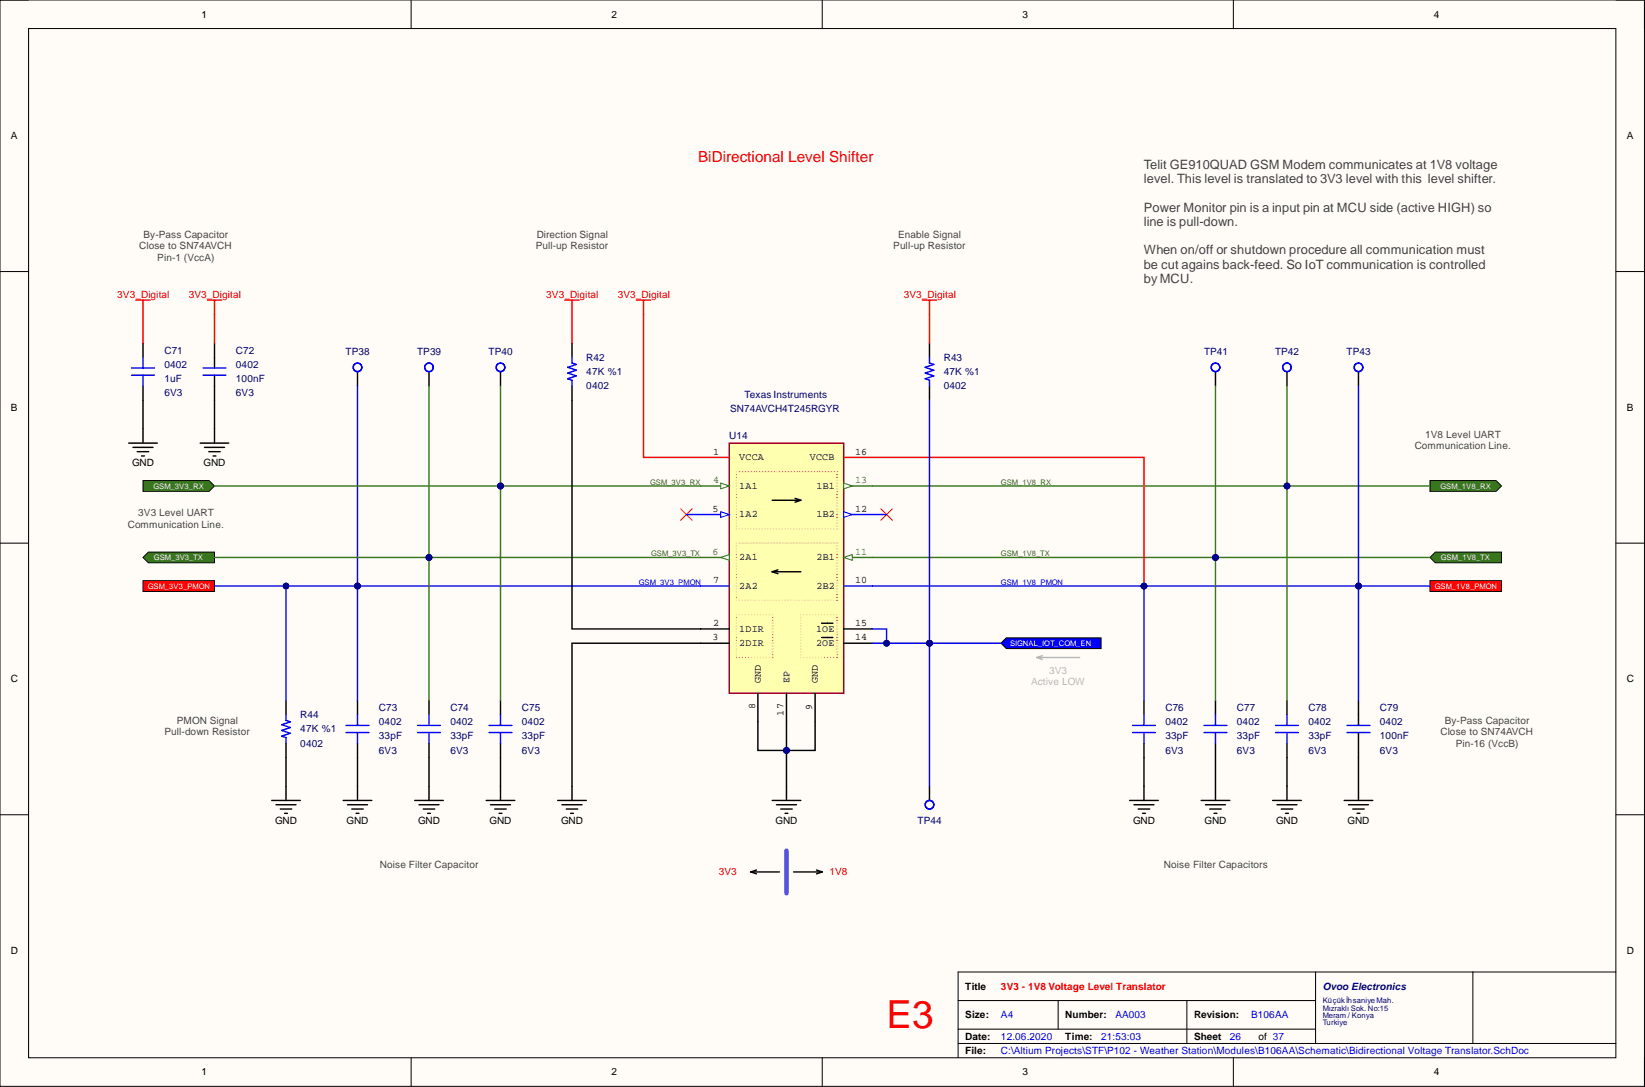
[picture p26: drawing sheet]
<svg xmlns="http://www.w3.org/2000/svg" width="292mm" height="193mm" viewBox="0 0 292 193" stroke-linecap="round" stroke-linejoin="round" font-family="sans-serif">
<defs><g id="words">
<text font-size="6.9" fill="#f00" x="157.4" y="182.5">E3</text>
<text font-size="2.7" fill="#f00" x="124" y="28.8">BiDirectional Level Shifter</text>
<g font-size="2.3" fill="#434343">
<text x="203.1" y="29.9">Telit GE910QUAD GSM Modem communicates at 1V8 voltage</text>
<text x="203.1" y="32.5">level. This level is translated to 3V3 level with this level shifter.</text>
<text x="203.1" y="37.6">Power Monitor pin is a input pin at MCU side (active HIGH) so</text>
<text x="203.1" y="40.1">line is pull-down.</text>
<text x="203.1" y="45.2">When on/off or shutdown procedure all communication must</text>
<text x="203.1" y="47.7">be cut agains back-feed. So IoT communication is controlled</text>
<text x="203.1" y="50.2">byMCU.</text>
</g>
<g font-size="1.8">
<text x="35.8" y="3.1">1</text>
<text x="108.6" y="3.1">2</text>
<text x="181.6" y="3.1">3</text>
<text x="254.6" y="3.1">4</text>
<text x="1.9" y="24.7">A</text>
<text x="288.9" y="24.7">A</text>
<text x="1.9" y="72.9">B</text>
<text x="288.9" y="72.9">B</text>
<text x="23.4" y="82.8">GND</text>
<text x="36.1" y="82.8">GND</text>
<text x="126.6" y="80.7">1</text>
<text x="131.3" y="81.7">VCCA</text>
<text x="143.8" y="81.7">VCCB</text>
<text x="151.8" y="80.7">16</text>
<text x="131.3" y="86.8">1A1</text>
<text x="145" y="86.8">1B1</text>
<text x="126.5" y="90.8">5</text>
<text x="131.3" y="91.9">1A2</text>
<text x="145" y="91.9">1B2</text>
<text x="151.8" y="90.8">12</text>
<text x="131.3" y="99.5">2A1</text>
<text x="145" y="99.5">2B1</text>
<text x="126.6" y="103.5">7</text>
<text x="131.3" y="104.5">2A2</text>
<text x="145" y="104.5">2B2</text>
<text x="151.8" y="103.5">10</text>
<text x="126.5" y="113.7">3</text>
<text x="126.6" y="111.1">2</text>
<text x="131.3" y="112.2">1DIR</text>
<text x="144.9" y="112.2">1OE</text>
<text x="151.8" y="113.7">14</text>
<text x="151.8" y="111.1">15</text>
<text x="131.3" y="114.7">2DIR</text>
<text x="144.9" y="114.7">2OE</text>
<text x="1.9" y="121.1">C</text>
<text x="134.1" y="125.9" transform="rotate(-90 134.1 125.9)">8</text>
<text x="135.1" y="121.3" transform="rotate(-90 135.1 121.3)">GND</text>
<text x="140.2" y="121.3" transform="rotate(-90 140.2 121.3)">EP</text>
<text x="145.2" y="121.3" transform="rotate(-90 145.2 121.3)">GND</text>
<text x="288.9" y="121.1">C</text>
<text x="139.1" y="127" transform="rotate(-90 139.1 127)">17</text>
<text x="144.2" y="126" transform="rotate(-90 144.2 126)">9</text>
<text x="48.8" y="146.2">GND</text>
<text x="61.5" y="146.2">GND</text>
<text x="74.2" y="146.2">GND</text>
<text x="86.9" y="146.2">GND</text>
<text x="99.6" y="146.2">GND</text>
<text x="137.7" y="146.2">GND</text>
<text x="201.2" y="146.2">GND</text>
<text x="213.9" y="146.2">GND</text>
<text x="226.6" y="146.2">GND</text>
<text x="239.3" y="146.2">GND</text>
<text x="1.9" y="169.3">D</text>
<text x="288.9" y="169.3">D</text>
<text x="171.4" y="175.7">Title</text>
<text x="171.4" y="180.8">Size:</text>
<text x="171.4" y="184.6">Date:</text>
<text x="189.2" y="180.8">Number:</text>
<text x="189.2" y="184.6">Time:</text>
<text x="212" y="180.8">Revision:</text>
<text x="212" y="184.6">Sheet</text>
<text x="223.4" y="184.6">of 37</text>
<text x="35.8" y="190.9">1</text>
<text x="108.6" y="190.9">2</text>
<text x="171.4" y="187.1">File:</text>
<text x="181.6" y="190.9">3</text>
<text x="254.6" y="190.9">4</text>
</g>
<g font-size="1.8" fill="#434343">
<text x="24.7" y="44.2">Close to SN74AVCH</text>
<text x="25.5" y="42.2">By-Pass Capacitor</text>
<text x="27.9" y="46.3">Pin-1 (VccA)</text>
<text x="95.1" y="44.2">Pull-up Resistor</text>
<text x="95.3" y="42.2">Direction Signal</text>
<text x="158.6" y="44.2">Pull-up Resistor</text>
<text x="159.5" y="42.2">Enable Signal</text>
<text x="253.1" y="77.7">1V8 Level UART</text>
<text x="251.2" y="79.8">Communication Line.</text>
<text x="22.7" y="93.7">Communication Line.</text>
<text x="24.5" y="91.7">3V3 Level UART</text>
<text x="29.2" y="130.5">Pull-down Resistor</text>
<text x="31.4" y="128.5">PMON Signal</text>
<text x="255.8" y="130.5">Close to SN74AVCH</text>
<text x="256.5" y="128.5">By-Pass Capacitor</text>
<text x="258.5" y="132.5">Pin-16 (VccB)</text>
<text x="67.5" y="154.1">Noise Filter Capacitor</text>
<text x="206.7" y="154.1">Noise Filter Capacitors</text>
</g>
<g font-size="1.8" fill="#f00">
<text x="20.8" y="52.9">3V3_Digital</text>
<text x="33.5" y="52.9">3V3_Digital</text>
<text x="97" y="52.9">3V3_Digital</text>
<text x="109.7" y="52.9">3V3_Digital</text>
<text x="160.5" y="52.9">3V3_Digital</text>
<text x="127.6" y="155.4">3V3</text>
<text x="147.3" y="155.4">1V8</text>
<text x="177.7" y="175.7">3V3 - 1V8 Voltage Level Translator</text>
</g>
<g font-size="1.8" fill="#000080">
<text x="29.2" y="65.3">0402</text>
<text x="29.2" y="62.8">C71</text>
<text x="41.9" y="65.3">0402</text>
<text x="41.9" y="62.8">C72</text>
<text x="61.4" y="63">TP38</text>
<text x="74.1" y="63">TP39</text>
<text x="86.8" y="63">TP40</text>
<text x="104.1" y="64">R42</text>
<text x="167.6" y="64">R43</text>
<text x="213.8" y="63">TP41</text>
<text x="226.4" y="63">TP42</text>
<text x="239.1" y="63">TP43</text>
<text x="29.2" y="67.8">1uF</text>
<text x="29.2" y="70.4">6V3</text>
<text x="41.9" y="67.8">100nF</text>
<text x="41.9" y="70.4">6V3</text>
<text x="104.1" y="66.6">47K %1</text>
<text x="104.1" y="69.1">0402</text>
<text x="132.2" y="70.6">Texas Instruments</text>
<text x="167.6" y="66.6">47K %1</text>
<text x="167.6" y="69.1">0402</text>
<text x="129.5" y="78">U14</text>
<text x="129.7" y="73.2">SN74AVCH4T245RGYR</text>
<text x="53.3" y="130">47K %1</text>
<text x="53.3" y="127.5">R44</text>
<text x="67.3" y="128.7">0402</text>
<text x="67.3" y="131.3">33pF</text>
<text x="67.3" y="126.2">C73</text>
<text x="80" y="128.7">0402</text>
<text x="80" y="131.3">33pF</text>
<text x="80" y="126.2">C74</text>
<text x="92.7" y="128.7">0402</text>
<text x="92.7" y="131.3">33pF</text>
<text x="92.7" y="126.2">C75</text>
<text x="206.9" y="128.7">0402</text>
<text x="206.9" y="131.3">33pF</text>
<text x="206.9" y="126.2">C76</text>
<text x="219.6" y="128.7">0402</text>
<text x="219.6" y="131.3">33pF</text>
<text x="219.6" y="126.2">C77</text>
<text x="232.3" y="128.7">0402</text>
<text x="232.3" y="131.3">33pF</text>
<text x="232.3" y="126.2">C78</text>
<text x="245" y="128.7">0402</text>
<text x="245" y="131.3">100nF</text>
<text x="245" y="126.2">C79</text>
<text x="53.3" y="132.5">0402</text>
<text x="67.3" y="133.8">6V3</text>
<text x="80" y="133.8">6V3</text>
<text x="92.7" y="133.8">6V3</text>
<text x="206.9" y="133.8">6V3</text>
<text x="219.6" y="133.8">6V3</text>
<text x="232.3" y="133.8">6V3</text>
<text x="245" y="133.8">6V3</text>
<text x="162.9" y="146.2">TP44</text>
<text x="234.9" y="175.7">Ovoo Electronics</text>
</g>
<g font-size="1.8" fill="#38761d">
<text x="126.6" y="85.8">4</text>
<text x="151.8" y="85.8">13</text>
<text x="126.5" y="98.5">6</text>
<text x="151.8" y="98.5">11</text>
</g>
<g font-size="1.8" fill="#b7b7b7">
<text x="186.3" y="119.6">3V3</text>
<text x="183.1" y="121.6">Active LOW</text>
</g>
<g font-size="1.8" fill="#00f">
<text x="177.7" y="184.6">12.06.2020</text>
<text x="177.7" y="180.8">A4</text>
<text x="195.5" y="184.6">21:53:03</text>
<text x="198.1" y="180.8">AA003</text>
<text x="218.4" y="184.6">26</text>
<text x="222.2" y="180.8">B106AA</text>
<text x="177.7" y="187.1">C:\Altium Projects\STF\P102 - Weather Station\Modules\B106AA\Schematic\Bidirectional Voltage Translator.SchDoc</text>
</g>
<g font-size="1.4" fill="#fff">
<text x="27.3" y="86.8">GSM_3V3_RX</text>
<text x="255.8" y="86.8">GSM_1V8_RX</text>
<text x="27.3" y="99.5">GSM_3V3_TX</text>
<text x="255.9" y="99.5">GSM_1V8_TX</text>
<text x="26.2" y="104.5">GSM_3V3_PMON</text>
<text x="254.8" y="104.5">GSM_1V8_PMON</text>
<text x="179.4" y="114.7">SIGNAL_IOT_COM_EN</text>
</g>
<g font-size="1.4" fill="#38761d">
<text x="115.4" y="86">GSM_3V3_RX</text>
<text x="177.7" y="86">GSM_1V8_RX</text>
<text x="115.6" y="98.7">GSM_3V3_TX</text>
<text x="177.7" y="98.7">GSM_1V8_TX</text>
</g>
<g font-size="1.4" fill="#00f">
<text x="113.4" y="103.8">GSM_3V3_PMON</text>
<text x="177.7" y="103.8">GSM_1V8_PMON</text>
</g>
<g font-size="1.4" fill="#000080">
<text x="234.9" y="178.1">Küçükİhsaniye Mah.</text>
<text x="234.9" y="179.4">Mızraklı Sok. No:15</text>
<text x="234.9" y="180.7">Meram / Konya</text>
<text x="234.9" y="181.9">Turkiye</text>
</g>
</g></defs>
<path d="M0 0h292v192.9h-292z" fill-rule="evenodd" fill="#fffcf8"/>
<path d="M0 0h292v192.9h-292z" fill="none" stroke="#000" stroke-width=".18"/>
<path d="M5.1 5.1h281.8v182.7h-281.8z" fill-rule="evenodd" fill="#fffcf8"/>
<g fill="none" stroke="#000" stroke-width=".18">
<path d="M0 0h5.1M73 0v5.1M146 0v5.1M219 0v5.1M286.9 0h5.1v5.1M5.1 5.1h281.8v182.7h-281.8zM0 48.2h5.1M286.9 48.2h5.1M0 96.4h5.1M286.9 96.4h5.1M0 144.6h5.1M286.9 144.6h5.1"/>
<path d="M170.1 177.6h63.5M187.9 177.6v5.1M210.8 177.6v7.6M233.6 172.6v12.6M261.5 172.6v12.6M286.9 172.6h-116.8v15.2M73 187.8v5.1M146 187.8v5.1M170.1 185.2h116.8M170.1 182.7h63.5M219 187.8v5.1M292 187.8v5.1"/>
</g>
<g fill="none" stroke="#000" stroke-width=".25">
<path d="M22.9 78.7h5M23.6 79.4h3.6M25.4 76.1v2.6M35.5 78.7h5.1M36.3 79.4h3.6M38.1 76.1v2.6M24.4 80.2h2M25.1 80.9h.5M37.1 80.2h2M37.8 80.9h.5M50.8 139.6v2.5M63.5 139.6v2.5"/>
<path d="M76.2 139.6v2.5M88.9 139.6v2.5M101.6 139.6v2.5M139.7 139.6v2.5M203.1 139.6v2.5M215.8 139.6v2.5M228.5 139.6v2.5M48.2 142.1h5.1M49 142.9h3.6M49.8 143.6h2M50.5 144.4h.5M60.9 142.1h5.1"/>
<path d="M61.7 142.9h3.6M62.5 143.6h2M63.2 144.4h.5M73.6 142.1h5.1M74.4 142.9h3.6M75.2 143.6h2M75.9 144.4h.5M86.3 142.1h5.1M87.1 142.9h3.5M87.9 143.6h2M88.6 144.4h.5M99 142.1h5.1"/>
<path d="M99.8 142.9h3.5M100.6 143.6h2M101.3 144.4h.5M137.1 142.1h5.1M137.9 142.9h3.5M138.6 143.6h2.1M139.4 144.4h.5M200.6 142.1h5.1M201.4 142.9h3.5M202.1 143.6h2M202.9 144.4h.5M213.3 142.1h5.1"/>
<path d="M214.1 142.9h3.5M214.8 143.6h2M215.6 144.4h.5M226 142.1h5.1M226.7 142.9h3.6M227.5 143.6h2M228.3 144.4h.5"/>
</g>
<path d="M129.5 78.7h20.3v44.4h-20.3z" fill-rule="evenodd" fill="#ffffb0"/>
<path d="M129.5 78.7h20.3v44.4h-20.3z" fill="none" stroke="#800000" stroke-width=".25"/>
<path d="M124.4 81.2h5.1" fill="none" stroke="#f00" stroke-width=".25"/>
<path d="M124.4 111.6h5.1M124.4 114.2h5.1" fill="none" stroke="#000" stroke-width=".25"/>
<path d="M124.4 86.3h5.1" fill="none" stroke="#38761d" stroke-width=".25"/>
<path d="M128 85.8l1.5 .5-1.5 .5z" fill="#f8fcff"/>
<path d="M128 85.8l1.5 .5-1.5 .5z" fill="none" stroke="#38761d" stroke-width=".18"/>
<path d="M124.4 91.3h5.1" fill="none" stroke="#00f" stroke-width=".25"/>
<path d="M128 90.8l1.5 .5-1.5 .6z" fill="#f8fcff"/>
<path d="M128 90.8l1.5 .5-1.5 .6z" fill="none" stroke="#00f" stroke-width=".18"/>
<path d="M124.4 99h5.1" fill="none" stroke="#38761d" stroke-width=".25"/>
<path d="M128 99l1.5-.5v1z" fill="#f8fcff"/>
<path d="M128 99l1.5-.5v1z" fill="none" stroke="#38761d" stroke-width=".18"/>
<path d="M124.4 104h5.1M149.8 104h5.1" fill="none" stroke="#00f" stroke-width=".25"/>
<path d="M134.6 123.1v5M144.7 123.1v5" fill="none" stroke="#000" stroke-width=".25"/>
<path d="M149.8 99h5.1" fill="none" stroke="#38761d" stroke-width=".25"/>
<path d="M149.8 99l1.5-.5v1z" fill="#f8fcff"/>
<path d="M149.8 99l1.5-.5v1z" fill="none" stroke="#38761d" stroke-width=".18"/>
<path d="M149.8 91.3h5.1" fill="none" stroke="#00f" stroke-width=".25"/>
<path d="M149.8 90.8l1.5 .5-1.5 .6z" fill="#f8fcff"/>
<path d="M149.8 90.8l1.5 .5-1.5 .6z" fill="none" stroke="#00f" stroke-width=".18"/>
<path d="M149.8 86.3h5.1" fill="none" stroke="#38761d" stroke-width=".25"/>
<path d="M149.8 85.8l1.5 .5-1.5 .5z" fill="#f8fcff"/>
<path d="M149.8 85.8l1.5 .5-1.5 .5z" fill="none" stroke="#38761d" stroke-width=".18"/>
<g fill="none" stroke="#000" stroke-width=".25">
<path d="M25.4 60.9v2.5M25.4 68.5v2.5M38.1 60.9v4.4M38.1 66.6v4.4M101.6 60.9v2.5M101.6 68.5v2.5M137.1 88.8h5.1M141.2 88.5l1 .3M142.2 88.8l-1 .3M137.1 101.5h5.1M137.1 101.5l1 .3M138.1 101.2l-1 .3"/>
<path d="M145.9 113.2h2M145.9 110.6h2M149.8 114.2h5.1M149.8 111.6h5.1M50.8 124.3v2.6M50.8 132v2.5M63.5 124.3v2.6M63.5 132v2.5M76.2 124.3v2.6M76.2 132v2.5M88.9 124.3v2.6M88.9 132v2.5"/>
<path d="M139.7 123.1v5M203.1 124.3v2.6M203.1 132v2.5M215.8 124.3v2.6M215.8 132v2.5M228.5 124.3v2.6M228.5 132v2.5M241.2 124.3v4.5M241.2 130v4.5M241.2 139.6v2.5M133.3 154.8h5.1M133.3 154.8l1 .3"/>
<path d="M134.3 154.5l-1 .3M140.9 154.8h5.1M145 154.5l1 .3M146 154.8l-1 .3M238.7 142.1h5.1M239.4 142.9h3.6M240.2 143.6h2M241 144.4h.5"/>
</g>
<path d="M24.1 53.3h2.6M25.4 53.3v2.5M36.8 53.3h2.6M38.1 53.3v2.5M100.3 53.3h2.5M101.6 53.3v2.5M113 53.3h2.5M114.3 53.3v2.5M149.8 81.2h5.1" fill="none" stroke="#f00" stroke-width=".25"/>
<g fill="none" stroke="#f1c232" stroke-width=".25">
<path d="M130.8 83.7h.1M130.8 84.2h.1M130.8 84.8h.1M130.8 85.3h.1M130.8 85.8h.1M130.8 86.3h.1M130.8 86.8h.1M130.8 87.3h.1M130.8 87.8h.1M130.8 88.3h.1M130.8 88.8h.1M130.8 89.3h.1"/>
<path d="M130.8 89.8h.1M130.8 90.3h.1M130.8 90.8h.1M130.8 91.3v.1M130.8 91.9h.1M130.8 92.4h.1M130.8 92.9h.1M130.8 93.4h.1M130.8 96.4h.1M130.8 96.9h.1M130.8 97.4h.1M130.8 97.9v.1"/>
<path d="M130.8 98.5h.1M130.8 99h.1M130.8 99.5h.1M130.8 100h.1M130.8 93.9h.1M131.3 96.4h.1M131.3 83.7h.1M131.3 93.9h.1M131.8 96.4h.1M131.8 83.7h.1M131.8 93.9h.1M132.3 96.4h.1"/>
<path d="M132.3 83.7h.1M132.3 93.9h.1M132.8 96.4h.1M132.8 83.7h.1M132.8 93.9h.1M133.3 96.4h.1M133.3 83.7h.1M133.3 93.9h.1M133.8 96.4h.1M133.8 83.7h.1M133.8 93.9h.1M134.3 96.4h.1"/>
<path d="M134.3 83.7h.1M134.3 93.9h.1M134.8 96.4h.1M134.8 83.7h.1M134.8 93.9h.1M135.3 96.4h.1M135.3 83.7h.1M135.3 93.9h.1M135.8 96.4h.1M135.8 83.7h.1M135.8 93.9h.1M136.4 96.4h.1"/>
<path d="M136.4 83.7h.1M136.4 93.9h.1M136.9 96.4h.1M136.9 83.7h.1M136.9 93.9h.1M137.4 96.4h.1M137.4 83.7h.1M137.4 93.9h.1M137.9 96.4h.1M137.9 83.7h.1M137.9 93.9h.1M138.4 96.4h.1"/>
<path d="M138.4 83.7h.1M138.4 93.9h.1M138.9 96.4h.1M138.9 83.7h.1M138.9 93.9h.1M139.4 96.4h.1M139.4 83.7h.1M139.4 93.9h.1M139.9 96.4h.1M139.9 83.7h.1M139.9 93.9h.1M140.4 96.4h.1"/>
<path d="M140.4 83.7h.1M140.4 93.9h.1M140.9 96.4h.1M140.9 83.7h.1M140.9 93.9h.1M141.4 96.4h.1M141.4 83.7h.1M141.4 93.9h.1M141.9 96.4h.1M141.9 83.7h.1M141.9 93.9h.1M142.4 96.4h.1"/>
<path d="M142.4 83.7h.1M142.4 93.9h.1M143 96.4h.1M143 83.7h.1M143 93.9h.1M143.5 96.4h.1M143.5 83.7h.1M143.5 93.9h.1M144 96.4h.1M144 83.7h.1M144 93.9h.1M144.5 96.4h.1"/>
<path d="M144.5 83.7h.1M144.5 93.9h.1M145 96.4h.1M145 83.7h.1M145 93.9h.1M145.5 96.4h.1M145.5 83.7h.1M145.5 93.9h.1M146 96.4h.1M146 83.7h.1M146 93.9h.1M146.5 96.4h.1"/>
<path d="M146.5 83.7h.1M146.5 93.9h.1M147 96.4h.1M147 83.7h.1M147 93.9h.1M147.5 96.4h.1M147.5 83.7h.1M147.5 93.9h.1M148 96.4h.1M148 83.7h.1M148 93.9h.1M148.5 100h.1"/>
<path d="M148.5 99.5h.1M148.5 99h.1M148.5 98.5h.1M148.5 97.9h.1M148.5 97.4h.1M148.5 96.9h.1M148.5 96.4h.1M148.5 93.9h.1M148.5 93.4h.1M148.5 92.9h.1M148.5 92.4h.1M148.5 91.9h.1"/>
<path d="M148.5 91.3h.1M148.5 90.8h.1M148.5 90.3h.1M148.5 89.8h.1M148.5 89.3h.1M148.5 88.8h.1M148.5 88.3h.1M148.5 87.8h.1M148.5 87.3h.1M148.5 86.8h.1M148.5 86.3h.1M148.5 85.8h.1"/>
<path d="M148.5 85.3h.1M148.5 84.8h.1M148.5 84.2h.1M148.5 83.7h.1M130.8 100.5h.1M130.8 101h.1M130.8 101.5h.1M130.8 102h.1M130.8 102.5h.1M130.8 103h.1M130.8 103.5h.1M130.8 104h.1"/>
<path d="M130.8 104.5h.1M130.8 105.1h.1M130.8 105.6h.1M130.8 106.1h.1M130.8 109.1h.1M130.8 109.6h.1M130.8 110.1h.1M130.8 110.6h.1M130.8 111.1h.1M130.8 111.6v.1M130.8 112.2h.1M130.8 112.7h.1"/>
<path d="M130.8 113.2h.1M130.8 113.7h.1M130.8 114.2h.1M130.8 114.7h.1M130.8 115.2h.1M130.8 115.7h.1M130.8 116.2h.1M130.8 106.6h.1M130.8 116.7h.1M131.3 106.6h.1M131.3 109.1h.1M131.3 116.7h.1"/>
<path d="M131.8 106.6h.1M131.8 109.1h.1M131.8 116.7h.1M132.3 106.6h.1M132.3 109.1h.1M132.4 116.7h.1M132.8 106.6h.1M132.9 109.1h.1M132.9 116.7h.1M133.3 106.6h.1M133.4 109.1h.1M133.4 116.7h.1"/>
<path d="M133.8 106.6h.1M133.9 109.1h.1M133.9 116.7h.1M134.3 106.6h.1M134.5 109.1h.1M134.5 116.7h.1M134.8 106.6h.1M135 109.1h.1M135 116.7h.1M135.3 106.6h.1M135.5 109.1h.1M135.5 116.7h.1"/>
<path d="M135.8 106.6h.1M136.1 109.1h.1M136.1 116.7h.1M136.4 106.6h.1M136.6 109.1h.1M136.6 116.7h.1M136.9 106.6h.1M137.1 109.1h.1M137.1 116.7h.1M137.1 116.2h.1M137.1 115.7h.1M137.1 115.2h.1"/>
<path d="M137.1 114.7h.1M137.1 114.2h.1M137.1 113.7h.1M137.1 113.2h.1M137.1 112.7h.1M137.1 112.2h.1M137.1 111.6h.1M137.1 111.1h.1M137.1 110.6h.1M137.1 110.1h.1M137.1 109.6h.1M137.4 106.6h.1"/>
<path d="M137.9 106.6h.1M138.4 106.6h.1M138.9 106.6h.1M139.4 106.6h.1M139.9 106.6h.1M140.4 106.6h.1M140.9 106.6h.1M141.4 106.6h.1M141.9 106.6h.1M142.2 116.7h.1M142.2 109.1h.1M142.2 109.6h.1"/>
<path d="M142.2 110.1h.1M142.2 110.6h.1M142.2 111.1h.1M142.2 111.6v.1M142.2 112.2h.1M142.2 112.7h.1M142.2 113.2h.1M142.2 113.7h.1M142.2 114.2h.1M142.2 114.7h.1M142.2 115.2h.1M142.2 115.7h.1"/>
<path d="M142.2 116.2h.1M142.4 106.6h.1M142.7 109.1h.1M142.7 116.7h.1M143 106.6h.1M143.2 109.1h.1M143.3 116.7h.1M143.5 106.6h.1M143.8 109.1h.1M143.8 116.7h.1M144 106.6h.1M144.3 109.1h.1"/>
<path d="M144.3 116.7h.1M144.5 106.6h.1M144.8 109.1h.1M144.8 116.7h.1M145 106.6h.1M145.4 109.1h.1M145.4 116.7h.1M145.5 106.6h.1M145.9 109.1h.1M145.9 116.7h.1M146 106.6h.1M146.4 109.1h.1"/>
<path d="M146.4 116.7h.1M146.5 106.6h.1M146.9 109.1h.1M147 116.7h.1M147 106.6h.1M147.5 109.1h.1M147.5 116.7h.1M147.5 106.6h.1M148 109.1h.1M148 116.7h.1M148 106.6h.1M148.5 109.1h.1"/>
<path d="M148.5 106.6h.1M148.5 106.1h.1M148.5 105.6h.1M148.5 105.1h.1M148.5 104.5h.1M148.5 104h.1M148.5 103.5h.1M148.5 103h.1M148.5 102.5h.1M148.5 102h.1M148.5 101.5h.1M148.5 101h.1"/>
<path d="M148.5 100.5h.1M148.5 116.7h.1M148.5 116.2h.1M148.5 115.7h.1M148.5 115.2h.1M148.5 114.7h.1M148.5 114.2h.1M148.5 113.7h.1M148.5 113.2h.1M148.5 112.7h.1M148.5 112.2h.1M148.5 111.6h.1"/>
<path d="M148.5 111.1h.1M148.5 110.6h.1M148.5 110.1h.1M148.5 109.6h.1"/>
</g>
<path d="M139.7 151v7.6" fill="none" stroke="#90f" stroke-width=".76"/>
<g fill="none" stroke="#00f" stroke-width=".25">
<path d="M23.4 65.3h4M23.4 66.6h4M25.4 63.4v1.9M25.4 66.6v1.9M36.1 65.3h4M36.1 66.6h4M101.6 63.4v1l.7 .3-1.5 .5 1.5 .5-1.5 .5 1.5 .5-1.5 .5 .8 .3v1M50.8 126.9v1l.7 .2-1.5 .6 1.5 .5-1.5 .5 1.5 .5-1.5 .5 .8 .2v1.1M61.4 128.8h4.1M61.4 130h4.1M63.5 126.9v1.9M63.5 130v2"/>
<path d="M74.1 128.8h4.1M74.1 130h4.1M76.2 126.9v1.9M76.2 130v2M86.8 128.8h4.1M86.8 130h4.1M88.9 126.9v1.9M88.9 130v2M201.1 128.8h4.1M201.1 130h4.1M203.1 126.9v1.9M203.1 130v2"/>
<path d="M213.8 128.8h4.1M213.8 130h4.1M215.8 126.9v1.9M215.8 130v2M226.5 128.8h4.1M226.5 130h4.1M228.5 126.9v1.9M228.5 130v2M239.2 128.8h4.1M239.2 130h4.1"/>
</g>
<path d="M120.9 90.3l2 2.1M122.9 90.3l-2 2.1M156.4 90.3l2 2.1M158.4 90.3l-2 2.1" fill="none" stroke="#f00" stroke-width=".18"/>
<path d="M25.4 85.3h11.7l1 1-1 .9h-11.7z" fill-rule="evenodd" fill="#38761d"/>
<path d="M25.4 85.3h11.7l1 1-1 .9h-11.7z" fill="none" stroke="#000" stroke-width=".18"/>
<path d="M25.4 99l.9-1h11.8v1.9h-11.8z" fill-rule="evenodd" fill="#38761d"/>
<path d="M25.4 99l.9-1h11.8v1.9h-11.8z" fill="none" stroke="#000" stroke-width=".18"/>
<path d="M25.4 103.1h12.7v1.9h-12.7z" fill-rule="evenodd" fill="#f00"/>
<path d="M25.4 103.1h12.7v1.9h-12.7z" fill="none" stroke="#000" stroke-width=".18"/>
<path d="M184.1 116.7h7.6M184.1 116.7l1 .4M185.1 116.4l-1 .3" fill="none" stroke="#b7b7b7" stroke-width=".25"/>
<path d="M177.7 114.2l1-1h16.8v1.9h-16.8z" fill-rule="evenodd" fill="#00f"/>
<path d="M177.7 114.2l1-1h16.8v1.9h-16.8z" fill="none" stroke="#000" stroke-width=".18"/>
<path d="M165 60.9v2.5M165 68.5v2.5" fill="none" stroke="#000" stroke-width=".25"/>
<path d="M165 63.4v1l.8 .3-1.5 .5 1.5 .5-1.5 .5 1.5 .5-1.5 .5 .7 .3v1" fill="none" stroke="#00f" stroke-width=".25"/>
<path d="M163.8 53.3h2.5M165 53.3v2.5" fill="none" stroke="#f00" stroke-width=".25"/>
<path d="M253.9 85.3h11.8l.9 1-.9 .9h-11.8z" fill-rule="evenodd" fill="#38761d"/>
<path d="M253.9 85.3h11.8l.9 1-.9 .9h-11.8z" fill="none" stroke="#000" stroke-width=".18"/>
<path d="M253.9 99l1-1h11.7v1.9h-11.7z" fill-rule="evenodd" fill="#38761d"/>
<path d="M253.9 99l1-1h11.7v1.9h-11.7z" fill="none" stroke="#000" stroke-width=".18"/>
<path d="M253.9 103.1h12.7v1.9h-12.7z" fill-rule="evenodd" fill="#f00"/>
<path d="M253.9 103.1h12.7v1.9h-12.7z" fill="none" stroke="#000" stroke-width=".18"/>
<path d="M63.5 66v2.5M76.2 66v2.5M88.9 66v2.5M215.8 66v2.5M228.5 66v2.5M241.2 66v2.5" fill="none" stroke="#000" stroke-width=".25"/>
<g fill="none" stroke="#00f" stroke-width=".25">
<path d="M63.5 68.5v35.5"/>
<circle cx="63.5" cy="65.2" r=".76"/>
<circle cx="76.2" cy="65.2" r=".76"/>
<circle cx="88.9" cy="65.2" r=".76"/>
<circle cx="215.8" cy="65.2" r=".76"/>
<circle cx="228.5" cy="65.2" r=".76"/>
<circle cx="241.2" cy="65.2" r=".76"/>
</g>
<circle cx="63.5" cy="104" r=".51" fill="#000080"/>
<circle cx="63.5" cy="104" r=".51" fill="none" stroke="#000080" stroke-width=".18"/>
<path d="M38.1 104h86.3" fill="none" stroke="#00f" stroke-width=".25"/>
<circle cx="50.8" cy="104" r=".51" fill="#000080"/>
<circle cx="50.8" cy="104" r=".51" fill="none" stroke="#000080" stroke-width=".18"/>
<circle cx="63.5" cy="104" r=".51" fill="#000080"/>
<circle cx="63.5" cy="104" r=".51" fill="none" stroke="#000080" stroke-width=".18"/>
<path d="M38.1 99h86.3" fill="none" stroke="#38761d" stroke-width=".25"/>
<circle cx="76.2" cy="99" r=".51" fill="#000080"/>
<circle cx="76.2" cy="99" r=".51" fill="none" stroke="#000080" stroke-width=".18"/>
<path d="M38.1 86.3h86.3" fill="none" stroke="#38761d" stroke-width=".25"/>
<circle cx="88.9" cy="86.3" r=".51" fill="#000080"/>
<circle cx="88.9" cy="86.3" r=".51" fill="none" stroke="#000080" stroke-width=".18"/>
<path d="M101.6 71v40.6h22.8M124.4 114.2h-22.8v25.4M134.6 128.1v5.1h10.1v-5.1" fill="none" stroke="#000" stroke-width=".25"/>
<path d="M114.3 55.8v25.4h10.1" fill="none" stroke="#f00" stroke-width=".25"/>
<path d="M121.9 91.3h2.5" fill="none" stroke="#00f" stroke-width=".25"/>
<circle cx="139.7" cy="133.2" r=".51" fill="#000080"/>
<circle cx="139.7" cy="133.2" r=".51" fill="none" stroke="#000080" stroke-width=".18"/>
<path d="M154.9 114.2h22.8" fill="none" stroke="#00f" stroke-width=".25"/>
<circle cx="165" cy="114.2" r=".51" fill="#000080"/>
<circle cx="165" cy="114.2" r=".51" fill="none" stroke="#000080" stroke-width=".18"/>
<circle cx="157.4" cy="114.2" r=".51" fill="#000080"/>
<circle cx="157.4" cy="114.2" r=".51" fill="none" stroke="#000080" stroke-width=".18"/>
<path d="M154.9 111.6h2.5v2.6" fill="none" stroke="#00f" stroke-width=".25"/>
<circle cx="157.4" cy="114.2" r=".51" fill="#000080"/>
<circle cx="157.4" cy="114.2" r=".51" fill="none" stroke="#000080" stroke-width=".18"/>
<path d="M154.9 104h99" fill="none" stroke="#00f" stroke-width=".25"/>
<circle cx="203.1" cy="104" r=".51" fill="#000080"/>
<circle cx="203.1" cy="104" r=".51" fill="none" stroke="#000080" stroke-width=".18"/>
<circle cx="241.2" cy="104" r=".51" fill="#000080"/>
<circle cx="241.2" cy="104" r=".51" fill="none" stroke="#000080" stroke-width=".18"/>
<path d="M154.9 99h99" fill="none" stroke="#38761d" stroke-width=".25"/>
<circle cx="215.8" cy="99" r=".51" fill="#000080"/>
<circle cx="215.8" cy="99" r=".51" fill="none" stroke="#000080" stroke-width=".18"/>
<path d="M154.9 91.3h2.5" fill="none" stroke="#00f" stroke-width=".25"/>
<path d="M154.9 86.3h99" fill="none" stroke="#38761d" stroke-width=".25"/>
<circle cx="228.5" cy="86.3" r=".51" fill="#000080"/>
<circle cx="228.5" cy="86.3" r=".51" fill="none" stroke="#000080" stroke-width=".18"/>
<path d="M154.9 81.2h48.2v22.8" fill="none" stroke="#f00" stroke-width=".25"/>
<circle cx="203.1" cy="104" r=".51" fill="#000080"/>
<circle cx="203.1" cy="104" r=".51" fill="none" stroke="#000080" stroke-width=".18"/>
<path d="M25.4 71v5.1M38.1 71v5.1M50.8 134.5v5.1" fill="none" stroke="#000" stroke-width=".25"/>
<path d="M25.4 55.8v5.1M38.1 55.8v5.1" fill="none" stroke="#f00" stroke-width=".25"/>
<path d="M50.8 104v20.3" fill="none" stroke="#00f" stroke-width=".25"/>
<circle cx="50.8" cy="104" r=".51" fill="#000080"/>
<circle cx="50.8" cy="104" r=".51" fill="none" stroke="#000080" stroke-width=".18"/>
<path d="M63.5 134.5v5.1" fill="none" stroke="#000" stroke-width=".25"/>
<path d="M63.5 104v20.3" fill="none" stroke="#00f" stroke-width=".25"/>
<circle cx="63.5" cy="104" r=".51" fill="#000080"/>
<circle cx="63.5" cy="104" r=".51" fill="none" stroke="#000080" stroke-width=".18"/>
<path d="M76.2 134.5v5.1" fill="none" stroke="#000" stroke-width=".25"/>
<path d="M76.2 99v25.3" fill="none" stroke="#38761d" stroke-width=".25"/>
<circle cx="76.2" cy="99" r=".51" fill="#000080"/>
<circle cx="76.2" cy="99" r=".51" fill="none" stroke="#000080" stroke-width=".18"/>
<path d="M76.2 68.5v30.5" fill="none" stroke="#38761d" stroke-width=".25"/>
<circle cx="76.2" cy="99" r=".51" fill="#000080"/>
<circle cx="76.2" cy="99" r=".51" fill="none" stroke="#000080" stroke-width=".18"/>
<path d="M88.9 134.5v5.1" fill="none" stroke="#000" stroke-width=".25"/>
<path d="M88.9 86.3v38" fill="none" stroke="#38761d" stroke-width=".25"/>
<circle cx="88.9" cy="86.3" r=".51" fill="#000080"/>
<circle cx="88.9" cy="86.3" r=".51" fill="none" stroke="#000080" stroke-width=".18"/>
<path d="M88.9 68.5v17.8" fill="none" stroke="#38761d" stroke-width=".25"/>
<circle cx="88.9" cy="86.3" r=".51" fill="#000080"/>
<circle cx="88.9" cy="86.3" r=".51" fill="none" stroke="#000080" stroke-width=".18"/>
<path d="M101.6 55.8v5.1" fill="none" stroke="#f00" stroke-width=".25"/>
<path d="M139.7 133.2v6.4" fill="none" stroke="#000" stroke-width=".25"/>
<circle cx="139.7" cy="133.2" r=".51" fill="#000080"/>
<circle cx="139.7" cy="133.2" r=".51" fill="none" stroke="#000080" stroke-width=".18"/>
<path d="M139.7 128.1v5.1" fill="none" stroke="#000" stroke-width=".25"/>
<circle cx="139.7" cy="133.2" r=".51" fill="#000080"/>
<circle cx="139.7" cy="133.2" r=".51" fill="none" stroke="#000080" stroke-width=".18"/>
<path d="M165 71v43.2" fill="none" stroke="#00f" stroke-width=".25"/>
<circle cx="165" cy="114.2" r=".51" fill="#000080"/>
<circle cx="165" cy="114.2" r=".51" fill="none" stroke="#000080" stroke-width=".18"/>
<path d="M165 55.8v5.1" fill="none" stroke="#f00" stroke-width=".25"/>
<path d="M203.1 134.5v5.1" fill="none" stroke="#000" stroke-width=".25"/>
<path d="M203.1 104v20.3" fill="none" stroke="#00f" stroke-width=".25"/>
<circle cx="203.1" cy="104" r=".51" fill="#000080"/>
<circle cx="203.1" cy="104" r=".51" fill="none" stroke="#000080" stroke-width=".18"/>
<path d="M215.8 134.5v5.1" fill="none" stroke="#000" stroke-width=".25"/>
<path d="M215.8 99v25.3" fill="none" stroke="#38761d" stroke-width=".25"/>
<circle cx="215.8" cy="99" r=".51" fill="#000080"/>
<circle cx="215.8" cy="99" r=".51" fill="none" stroke="#000080" stroke-width=".18"/>
<path d="M215.8 68.5v30.5" fill="none" stroke="#38761d" stroke-width=".25"/>
<circle cx="215.8" cy="99" r=".51" fill="#000080"/>
<circle cx="215.8" cy="99" r=".51" fill="none" stroke="#000080" stroke-width=".18"/>
<path d="M228.5 134.5v5.1" fill="none" stroke="#000" stroke-width=".25"/>
<path d="M228.5 86.3v38" fill="none" stroke="#38761d" stroke-width=".25"/>
<circle cx="228.5" cy="86.3" r=".51" fill="#000080"/>
<circle cx="228.5" cy="86.3" r=".51" fill="none" stroke="#000080" stroke-width=".18"/>
<path d="M228.5 68.5v17.8" fill="none" stroke="#38761d" stroke-width=".25"/>
<circle cx="228.5" cy="86.3" r=".51" fill="#000080"/>
<circle cx="228.5" cy="86.3" r=".51" fill="none" stroke="#000080" stroke-width=".18"/>
<path d="M241.2 134.5v5.1" fill="none" stroke="#000" stroke-width=".25"/>
<path d="M241.2 104v20.3" fill="none" stroke="#00f" stroke-width=".25"/>
<circle cx="241.2" cy="104" r=".51" fill="#000080"/>
<circle cx="241.2" cy="104" r=".51" fill="none" stroke="#000080" stroke-width=".18"/>
<path d="M241.2 68.5v35.5" fill="none" stroke="#00f" stroke-width=".25"/>
<circle cx="241.2" cy="104" r=".51" fill="#000080"/>
<circle cx="241.2" cy="104" r=".51" fill="none" stroke="#000080" stroke-width=".18"/>
<path d="M165 139.6v2.5" fill="none" stroke="#000" stroke-width=".25"/>
<g fill="none" stroke="#00f" stroke-width=".25">
<path d="M165 114.2v25.4"/>
<circle cx="165" cy="142.9" r=".76"/>
</g>
<circle cx="165" cy="114.2" r=".51" fill="#000080"/>
<circle cx="165" cy="114.2" r=".51" fill="none" stroke="#000080" stroke-width=".18"/>
<use href="#words"/>
</svg>
